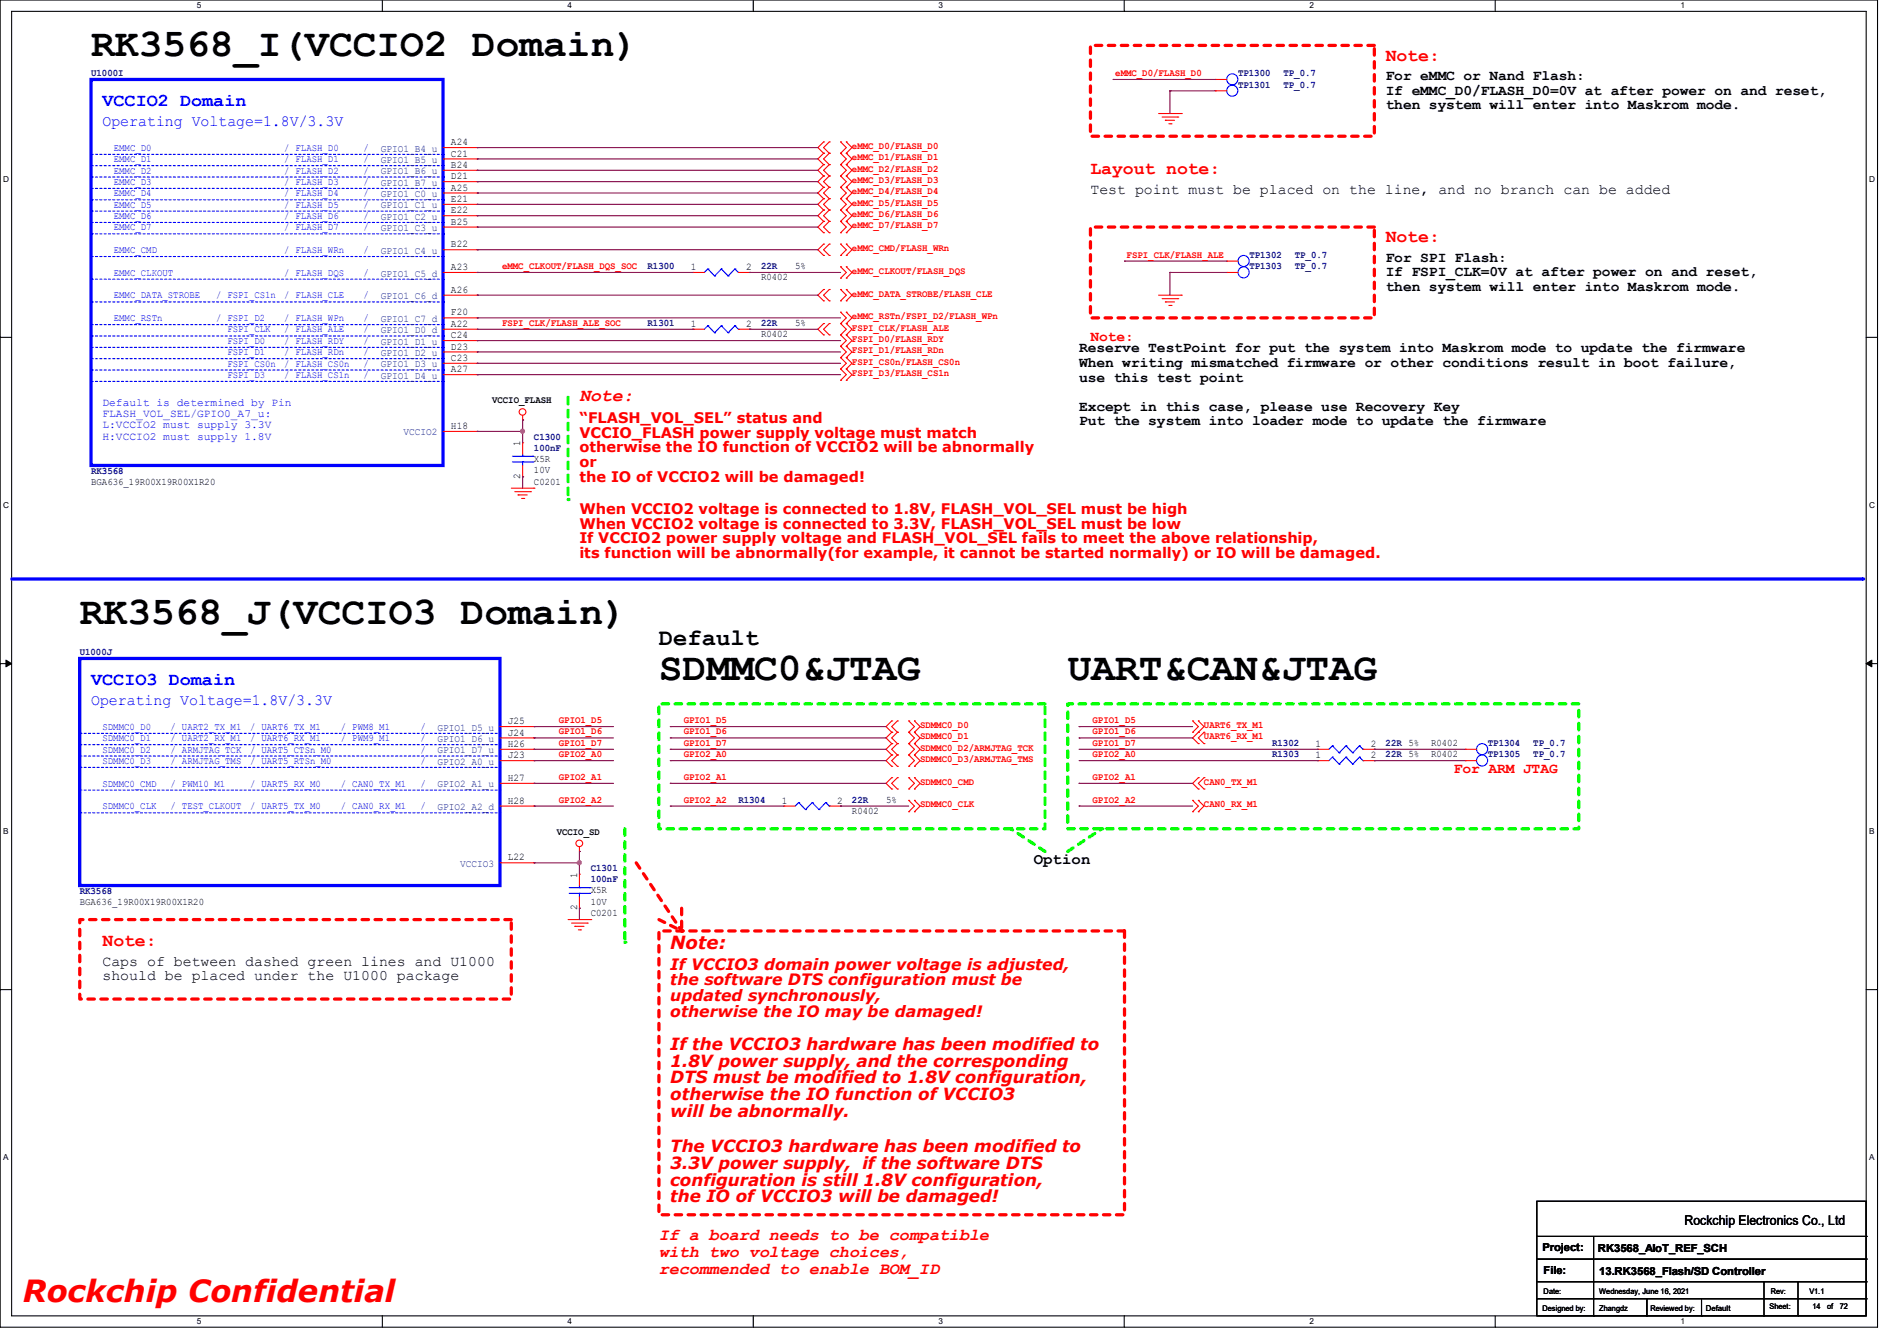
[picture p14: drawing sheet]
<svg xmlns="http://www.w3.org/2000/svg" width="297mm" height="210mm" viewBox="0 0 297 210" stroke-linecap="round" stroke-linejoin="round" font-family="sans-serif">
<defs><g id="words">
<g font-size="6.2">
<text x="14.3" y="8.8">RK3568_I(VCCIO2 Domain)</text>
<text x="12.5" y="97.7">RK3568_J(VCCIO3 Domain)</text>
<text x="103.2" y="106.6">SDMMC0&amp;JTAG</text>
<text x="167.2" y="106.6">UART&amp;CAN&amp;JTAG</text>
</g>
<text font-size="4.8" fill="#f00" x="3.6" y="204">Rockchip Confidential</text>
<text font-size="3.7" x="103.2" y="101">Default</text>
<g font-size="2.8" fill="#f00">
<text x="217" y="9.5">Note:</text>
<text x="170.7" y="27.3">Layout note:</text>
<text x="217" y="37.9">Note:</text>
<text x="90.7" y="62.9">Note:</text>
<text x="16" y="148.2">Note:</text>
<text x="104.9" y="148.6">Note:</text>
</g>
<g font-size="2.8" fill="#00f">
<text x="16" y="16.6">VCCIO2 Domain</text>
<text x="14.3" y="107.3">VCCIO3 Domain</text>
</g>
<g font-size="2.6" fill="#f00">
<text x="104.9" y="164.4">If the VCCIO3 hardware has been modified to</text>
<text x="104.9" y="167">1.8V power supply, and the corresponding</text>
<text x="104.9" y="169.7">DTS must be modified to 1.8V configuration,</text>
<text x="104.9" y="172.3">otherwise the IO function of VCCIO3</text>
<text x="104.9" y="174.9">will be abnormally.</text>
<text x="104.9" y="180.4">The VCCIO3 hardware has been modified to</text>
<text x="104.9" y="183">3.3V power supply, if the software DTS</text>
<text x="104.9" y="185.7">configuration is still 1.8V configuration,</text>
<text x="104.9" y="188.3">the IO of VCCIO3 will be damaged!</text>
<text x="103.2" y="194.2">If a board needs to be compatible</text>
<text x="103.2" y="196.8">with two voltage choices,</text>
<text x="103.2" y="199.5">recommended to enable BOM_ID</text>
</g>
<g font-size="2.5" fill="#00f">
<text x="16" y="19.7">Operating Voltage=1.8V/3.3V</text>
<text x="14.3" y="110.4">Operating Voltage=1.8V/3.3V</text>
</g>
<text font-size="2.5" x="161.8" y="135.3">Option</text>
<g font-size="2.5" fill="#f00">
<text x="104.9" y="151.8">If VCCIO3 domain power voltage is adjusted,</text>
<text x="104.9" y="154.3">the software DTS configuration must be</text>
<text x="104.9" y="156.8">updated synchronously,</text>
<text x="104.9" y="159.2">otherwise the IO may be damaged!</text>
</g>
<g font-size="2.3">
<text x="217" y="12.5">For eMMC or Nand Flash:</text>
<text x="217" y="14.8">If eMMC_D0/FLASH_D0=0V at after power on and reset,</text>
<text x="217" y="17.1">then system will enter into Maskrom mode.</text>
<text x="170.7" y="30.3">Test point must be placed on the line, and no branch can be added</text>
<text x="217" y="41">For SPI Flash:</text>
<text x="217" y="43.3">If FSPI_CLK=0V at after power on and reset,</text>
<text x="217" y="45.6">then system will enter into Maskrom mode.</text>
<text x="169" y="55.2">Reserve TestPoint for put the system into Maskrom mode to update the firmware</text>
<text x="169" y="57.5">When writing mismatched firmware or other conditions result in boot failure,</text>
<text x="169" y="59.8">use this test point</text>
<text x="169" y="64.3">Except in this case, please use Recovery Key</text>
<text x="169" y="66.6">Put the system into loader mode to update the firmware</text>
<text x="16" y="151.2">Caps of between dashed green lines and U1000</text>
<text x="16" y="153.5">should be placed under the U1000 package</text>
</g>
<g font-size="2.3" fill="#f00">
<text x="170.7" y="53.4">Note:</text>
<text x="90.7" y="66.3">“FLASH_VOL_SEL” status and</text>
<text x="90.7" y="68.6">VCCIO_FLASH power supply voltage must match</text>
<text x="90.7" y="70.9">otherwise the IO function of VCCIO2 will be abnormally</text>
<text x="90.7" y="73.2">or</text>
<text x="90.7" y="75.4">the IO of VCCIO2 will be damaged!</text>
<text x="90.7" y="80.5">When VCCIO2 voltage is connected to 1.8V, FLASH_VOL_SEL must be high</text>
<text x="90.7" y="82.8">When VCCIO2 voltage is connected to 3.3V, FLASH_VOL_SEL must be low</text>
<text x="90.7" y="85.1">If VCCIO2 power supply voltage and FLASH_VOL_SEL fails to meet the above relationship,</text>
<text x="90.7" y="87.4">its function will be abnormally(for example, it cannot be started normally) or IO will be damaged.</text>
<text x="227.6" y="121">For ARM JTAG</text>
</g>
<text font-size="2.1" x="263.7" y="191.9">Rockchip Electronics Co., Ltd</text>
<g font-size="1.7" fill="#00f">
<text x="16" y="63.6">Default is determined by Pin</text>
<text x="16" y="65.4">FLASH_VOL_SEL/GPIO0_A7_u:</text>
<text x="16" y="67.1">L:VCCIO2 must supply 3.3V</text>
<text x="16" y="68.8">H:VCCIO2 must supply 1.8V</text>
</g>
<g font-size="1.7">
<text x="241.5" y="196">Project:</text>
<text x="250.2" y="196.1">RK3568_AIoT_REF_SCH</text>
<text x="241.7" y="199.5">File:</text>
<text x="250.4" y="199.7">13.RK3568_Flash/SD Controller</text>
</g>
<g font-size="1.6" fill="#000080">
<text x="14.3" y="11.9">U1000I</text>
<text x="193.8" y="11.9">TP1300</text>
<text x="201" y="11.9">TP_0.7</text>
<text x="193.8" y="13.7">TP1301</text>
<text x="201" y="13.7">TP_0.7</text>
<text x="195.6" y="40.4">TP1302</text>
<text x="202.7" y="40.4">TP_0.7</text>
<text x="101.4" y="42.2">R1300</text>
<text x="119.2" y="42.2">22R</text>
<text x="195.6" y="42.2">TP1303</text>
<text x="202.7" y="42.2">TP_0.7</text>
<text x="101.4" y="51.1">R1301</text>
<text x="119.2" y="51.1">22R</text>
<text x="83.6" y="68.8">C1300</text>
<text x="83.6" y="70.6">100nF</text>
<text x="14.3" y="74.2">RK3568</text>
<text x="12.5" y="102.6">U1000J</text>
<text x="199.2" y="116.8">R1302</text>
<text x="199.2" y="118.6">R1303</text>
<text x="216.9" y="116.8">22R 5%</text>
<text x="216.9" y="118.6">22R 5%</text>
<text x="233" y="116.8">TP1304</text>
<text x="233" y="118.6">TP1305</text>
<text x="240.1" y="116.8">TP_0.7</text>
<text x="240.1" y="118.6">TP_0.7</text>
<text x="115.6" y="125.7">R1304</text>
<text x="133.4" y="125.7">22R</text>
<text x="92.5" y="136.4">C1301</text>
<text x="12.5" y="140">RK3568</text>
<text x="92.5" y="138.2">100nF</text>
</g>
<g font-size="1.6" fill="#f00">
<text x="174.6" y="11.9">eMMC_D0/FLASH_D0</text>
<text x="133.4" y="23.3">eMMC_D0/FLASH_D0</text>
<text x="133.4" y="25.1">eMMC_D1/FLASH_D1</text>
<text x="133.4" y="26.9">eMMC_D2/FLASH_D2</text>
<text x="133.4" y="28.7">eMMC_D3/FLASH_D3</text>
<text x="133.4" y="30.4">eMMC_D4/FLASH_D4</text>
<text x="133.4" y="32.2">eMMC_D5/FLASH_D5</text>
<text x="133.4" y="34">eMMC_D6/FLASH_D6</text>
<text x="133.4" y="35.8">eMMC_D7/FLASH_D7</text>
<text x="133.4" y="39.3">eMMC_CMD/FLASH_WRn</text>
<text x="176.4" y="40.3">FSPI_CLK/FLASH_ALE</text>
<text x="78.6" y="42.1">eMMC_CLKOUT/FLASH_DQS_SOC</text>
<text x="133.4" y="42.9">eMMC_CLKOUT/FLASH_DQS</text>
<text x="133.4" y="46.4">eMMC_DATA_STROBE/FLASH_CLE</text>
<text x="78.6" y="51">FSPI_CLK/FLASH_ALE_SOC</text>
<text x="133.4" y="53.5">FSPI_D0/FLASH_RDY</text>
<text x="133.4" y="50">eMMC_RSTn/FSPI_D2/FLASH_WPn</text>
<text x="133.4" y="51.8">FSPI_CLK/FLASH_ALE</text>
<text x="133.4" y="58.9">FSPI_D3/FLASH_CS1n</text>
<text x="133.4" y="55.3">FSPI_D1/FLASH_RDn</text>
<text x="133.4" y="57.1">FSPI_CS0n/FLASH_CS0n</text>
<text x="87.5" y="113.2">GPIO1_D5</text>
<text x="107.1" y="113.2">GPIO1_D5</text>
<text x="171.1" y="113.2">GPIO1_D5</text>
<text x="87.5" y="115">GPIO1_D6</text>
<text x="87.5" y="116.8">GPIO1_D7</text>
<text x="87.5" y="118.6">GPIO2_A0</text>
<text x="107.1" y="115">GPIO1_D6</text>
<text x="107.1" y="116.8">GPIO1_D7</text>
<text x="107.1" y="118.6">GPIO2_A0</text>
<text x="144.1" y="114">SDMMC0_D0</text>
<text x="144.1" y="115.8">SDMMC0_D1</text>
<text x="144.1" y="117.6">SDMMC0_D2/ARMJTAG_TCK</text>
<text x="144.1" y="119.3">SDMMC0_D3/ARMJTAG_TMS</text>
<text x="171.1" y="115">GPIO1_D6</text>
<text x="171.1" y="116.8">GPIO1_D7</text>
<text x="171.1" y="118.6">GPIO2_A0</text>
<text x="188.5" y="115.8">UART6_RX_M1</text>
<text x="188.5" y="114">UART6_TX_M1</text>
<text x="87.5" y="125.7">GPIO2_A2</text>
<text x="87.5" y="122.1">GPIO2_A1</text>
<text x="107.1" y="125.7">GPIO2_A2</text>
<text x="107.1" y="122.1">GPIO2_A1</text>
<text x="144.1" y="122.9">SDMMC0_CMD</text>
<text x="171.1" y="125.7">GPIO2_A2</text>
<text x="171.1" y="122.1">GPIO2_A1</text>
<text x="188.5" y="122.9">CAN0_TX_M1</text>
<text x="144.1" y="126.4">SDMMC0_CLK</text>
<text x="188.5" y="126.4">CAN0_RX_M1</text>
</g>
<g font-size="1.6" fill="#00f">
<text x="17.8" y="23.6">EMMC_D0</text>
<text x="44.5" y="23.6">/ FLASH_D0</text>
<text x="56.9" y="23.6">/</text>
<text x="17.8" y="25.4">EMMC_D1</text>
<text x="17.8" y="29">EMMC_D3</text>
<text x="17.8" y="27.2">EMMC_D2</text>
<text x="44.5" y="25.4">/ FLASH_D1</text>
<text x="44.5" y="29">/ FLASH_D3</text>
<text x="44.5" y="27.2">/ FLASH_D2</text>
<text x="56.9" y="27.2">/</text>
<text x="56.9" y="25.4">/</text>
<text x="56.9" y="29">/</text>
<text x="17.8" y="32.5">EMMC_D5</text>
<text x="17.8" y="34.3">EMMC_D6</text>
<text x="17.8" y="30.7">EMMC_D4</text>
<text x="44.5" y="34.3">/ FLASH_D6</text>
<text x="44.5" y="32.5">/ FLASH_D5</text>
<text x="44.5" y="30.7">/ FLASH_D4</text>
<text x="56.9" y="32.5">/</text>
<text x="56.9" y="34.3">/</text>
<text x="56.9" y="30.7">/</text>
<text x="17.8" y="36.1">EMMC_D7</text>
<text x="17.8" y="39.6">EMMC_CMD</text>
<text x="44.5" y="36.1">/ FLASH_D7</text>
<text x="44.5" y="39.6">/ FLASH_WRn</text>
<text x="56.9" y="36.1">/</text>
<text x="56.9" y="39.6">/</text>
<text x="17.8" y="43.2">EMMC_CLKOUT</text>
<text x="17.8" y="46.7">EMMC_DATA_STROBE</text>
<text x="33.8" y="46.7">/ FSPI_CS1n</text>
<text x="44.5" y="43.2">/ FLASH_DQS</text>
<text x="44.5" y="46.7">/ FLASH_CLE</text>
<text x="56.9" y="43.2">/</text>
<text x="56.9" y="46.7">/</text>
<text x="17.8" y="50.3">EMMC_RSTn</text>
<text x="33.8" y="50.3">/ FSPI_D2</text>
<text x="35.6" y="53.8">FSPI_D0</text>
<text x="35.6" y="52.1">FSPI_CLK</text>
<text x="44.5" y="53.8">/ FLASH_RDY</text>
<text x="44.5" y="50.3">/ FLASH_WPn</text>
<text x="44.5" y="52.1">/ FLASH_ALE</text>
<text x="56.9" y="52.1">/</text>
<text x="56.9" y="53.8">/</text>
<text x="56.9" y="50.3">/</text>
<text x="35.6" y="59.2">FSPI_D3</text>
<text x="35.6" y="55.6">FSPI_D1</text>
<text x="35.6" y="57.4">FSPI_CS0n</text>
<text x="44.5" y="57.4">/ FLASH_CS0n</text>
<text x="44.5" y="59.2">/ FLASH_CS1n</text>
<text x="44.5" y="55.6">/ FLASH_RDn</text>
<text x="56.9" y="57.4">/</text>
<text x="56.9" y="59.2">/</text>
<text x="56.9" y="55.6">/</text>
<text x="16" y="114.3">SDMMC0_D0</text>
<text x="16" y="119.6">SDMMC0_D3</text>
<text x="16" y="117.9">SDMMC0_D2</text>
<text x="16" y="116.1">SDMMC0_D1</text>
<text x="26.7" y="117.9">/ ARMJTAG_TCK</text>
<text x="26.7" y="119.6">/ ARMJTAG_TMS</text>
<text x="26.7" y="116.1">/ UART2_RX_M1</text>
<text x="26.7" y="114.3">/ UART2_TX_M1</text>
<text x="39.2" y="119.6">/ UART5_RTSn_M0</text>
<text x="39.2" y="114.3">/ UART6_TX_M1</text>
<text x="39.2" y="117.9">/ UART5_CTSn_M0</text>
<text x="39.2" y="116.1">/ UART6_RX_M1</text>
<text x="53.4" y="116.1">/ PWM9_M1</text>
<text x="53.4" y="114.3">/ PWM8_M1</text>
<text x="65.8" y="117.9">/</text>
<text x="65.8" y="114.3">/</text>
<text x="65.8" y="119.6">/</text>
<text x="65.8" y="116.1">/</text>
<text x="16" y="123.2">SDMMC0_CMD</text>
<text x="26.7" y="123.2">/ PWM10_M1</text>
<text x="39.2" y="123.2">/ UART5_RX_M0</text>
<text x="53.4" y="123.2">/ CAN0_TX_M1</text>
<text x="65.8" y="123.2">/</text>
<text x="16" y="126.7">SDMMC0_CLK</text>
<text x="26.7" y="126.7">/ TEST_CLKOUT</text>
<text x="39.2" y="126.7">/ UART5_TX_M0</text>
<text x="53.4" y="126.7">/ CAN0_RX_M1</text>
<text x="65.8" y="126.7">/</text>
</g>
<g font-size="1.6" fill="#004080">
<text x="59.6" y="23.7">GPIO1_B4_u</text>
<text x="59.6" y="25.5">GPIO1_B5_u</text>
<text x="59.6" y="27.3">GPIO1_B6_u</text>
<text x="59.6" y="29.1">GPIO1_B7_u</text>
<text x="59.6" y="30.9">GPIO1_C0_u</text>
<text x="59.6" y="32.6">GPIO1_C1_u</text>
<text x="59.6" y="34.4">GPIO1_C2_u</text>
<text x="59.6" y="36.2">GPIO1_C3_u</text>
<text x="59.6" y="39.8">GPIO1_C4_u</text>
<text x="59.6" y="43.3">GPIO1_C5_d</text>
<text x="59.6" y="46.9">GPIO1_C6_d</text>
<text x="59.6" y="50.4">GPIO1_C7_d</text>
<text x="59.6" y="52.2">GPIO1_D0_d</text>
<text x="59.6" y="54">GPIO1_D1_u</text>
<text x="59.6" y="55.8">GPIO1_D2_u</text>
<text x="59.6" y="57.5">GPIO1_D3_u</text>
<text x="59.6" y="59.3">GPIO1_D4_u</text>
<text x="63.2" y="68.2">VCCIO2</text>
<text x="68.5" y="114.4">GPIO1_D5_u</text>
<text x="68.5" y="116.2">GPIO1_D6_u</text>
<text x="68.5" y="118">GPIO1_D7_u</text>
<text x="68.5" y="119.8">GPIO2_A0_u</text>
<text x="68.5" y="123.3">GPIO2_A1_u</text>
<text x="68.5" y="126.9">GPIO2_A2_d</text>
<text x="72.1" y="135.8">VCCIO3</text>
</g>
<g font-size="1.6">
<text x="70.6" y="22.7">A24</text>
<text x="70.6" y="24.5">C21</text>
<text x="70.6" y="26.3">B24</text>
<text x="70.6" y="28.1">D21</text>
<text x="70.6" y="29.8">A25</text>
<text x="70.6" y="31.6">E21</text>
<text x="70.6" y="33.4">E22</text>
<text x="70.6" y="35.2">B25</text>
<text x="70.6" y="38.7">B22</text>
<text x="70.6" y="42.3">A23</text>
<text x="70.6" y="45.8">A26</text>
<text x="108.2" y="42.3">1</text>
<text x="116.8" y="42.3">2</text>
<text x="119.2" y="43.9">R0402</text>
<text x="124.5" y="42.1">5%</text>
<text x="70.6" y="49.4">F20</text>
<text x="70.6" y="51.2">A22</text>
<text x="70.6" y="53">C24</text>
<text x="108.2" y="51.2">1</text>
<text x="116.8" y="51.2">2</text>
<text x="119.2" y="52.8">R0402</text>
<text x="124.5" y="51">5%</text>
<text x="70.6" y="54.7">D23</text>
<text x="70.6" y="56.5">C23</text>
<text x="70.6" y="58.3">A27</text>
<text x="77" y="63.2">VCCIO_FLASH</text>
<text x="70.6" y="67.2">H18</text>
<text x="81.5" y="69.9" transform="rotate(-90 81.5 69.9)">1</text>
<text x="14.3" y="75.9">BGA636_19R00X19R00X1R20</text>
<text x="81.5" y="75" transform="rotate(-90 81.5 75)">2</text>
<text x="83.6" y="75.9">C0201</text>
<text x="83.6" y="72.3">X5R</text>
<text x="83.6" y="74.1">10V</text>
<text x="79.5" y="113.4">J25</text>
<text x="79.5" y="115.2">J24</text>
<text x="79.5" y="117">H26</text>
<text x="79.5" y="118.7">J23</text>
<text x="206" y="117">1</text>
<text x="206" y="118.7">1</text>
<text x="214.6" y="117">2</text>
<text x="214.6" y="118.7">2</text>
<text x="224.1" y="116.8">R0402</text>
<text x="224.1" y="118.6">R0402</text>
<text x="79.5" y="122.3">H27</text>
<text x="79.5" y="125.9">H28</text>
<text x="122.4" y="125.9">1</text>
<text x="131.1" y="125.9">2</text>
<text x="138.7" y="125.7">5%</text>
<text x="87.2" y="130.7">VCCIO_SD</text>
<text x="133.4" y="127.5">R0402</text>
<text x="79.5" y="134.7">L22</text>
<text x="90.3" y="137.5" transform="rotate(-90 90.3 137.5)">1</text>
<text x="12.5" y="141.7">BGA636_19R00X19R00X1R20</text>
<text x="90.3" y="142.6" transform="rotate(-90 90.3 142.6)">2</text>
<text x="92.5" y="143.5">C0201</text>
<text x="92.5" y="139.9">X5R</text>
<text x="92.5" y="141.7">10V</text>
</g>
<g font-size="1.3">
<text x="30.8" y="1.3">5</text>
<text x="88.9" y="1.3">4</text>
<text x="146.9" y="1.3">3</text>
<text x="205" y="1.3">2</text>
<text x="263.1" y="1.3">1</text>
<text x=".5" y="28.4">D</text>
<text x="292.7" y="28.4">D</text>
<text x=".5" y="79.5">C</text>
<text x="292.7" y="79.5">C</text>
<text x=".5" y="130.6">B</text>
<text x="292.7" y="130.6">B</text>
<text x=".5" y="181.7">A</text>
<text x="292.7" y="181.7">A</text>
<text x="30.8" y="207.4">5</text>
<text x="88.9" y="207.4">4</text>
<text x="146.9" y="207.4">3</text>
<text x="205" y="207.4">2</text>
<text x="263.1" y="207.4">1</text>
</g>
<g font-size="1.2">
<text x="241.7" y="202.6">Date:</text>
<text x="250.4" y="202.6">Wednesday, June 16, 2021</text>
<text x="277.2" y="202.6">Rev:</text>
<text x="283.3" y="202.6">V1.1</text>
<text x="241.5" y="205.3">Designed by:</text>
<text x="250.4" y="205.3">Zhangdz</text>
<text x="258.4" y="205.3">Reviewed by:</text>
<text x="267.1" y="205.3">Default</text>
<text x="277.1" y="205.1">Sheet:</text>
<text x="283.8" y="205.1">14</text>
<text x="286.1" y="205.1">of</text>
<text x="288.1" y="205.1">72</text>
</g>
</g></defs>
<path d="M0 0h294v207.9h-294zM1.8 1.8h290.4v204.3h-290.4z" fill="none" stroke="#000" stroke-width=".17"/>
<g fill="#fff">
<path d="M30.8 .2h.7v1.4h-.7z"/>
<path d="M30.8 206.2h.7v1.4h-.7z"/>
</g>
<path d="M59.9 0v1.8M59.9 206.1v1.8" fill="none" stroke="#000" stroke-width=".17"/>
<g fill="#fff">
<path d="M88.9 .2h.6v1.4h-.6z"/>
<path d="M88.9 206.2h.6v1.4h-.6z"/>
</g>
<path d="M117.9 0v1.8M117.9 206.1v1.8" fill="none" stroke="#000" stroke-width=".17"/>
<g fill="#fff">
<path d="M146.9 .2h.7v1.4h-.7z"/>
<path d="M146.9 206.2h.7v1.4h-.7z"/>
</g>
<path d="M176 0v1.8M176 206.1v1.8" fill="none" stroke="#000" stroke-width=".17"/>
<g fill="#fff">
<path d="M205 .2h.7v1.4h-.7z"/>
<path d="M205 206.2h.7v1.4h-.7z"/>
</g>
<path d="M234.1 0v1.8M234.1 206.1v1.8" fill="none" stroke="#000" stroke-width=".17"/>
<g fill="#fff">
<path d="M263.1 .2h.7v1.4h-.7z"/>
<path d="M263.1 206.2h.7v1.4h-.7z"/>
<path d="M.5 27.3h.9v1.4h-.9z"/>
<path d="M292.7 27.3h.8v1.4h-.8z"/>
<path d="M.5 78.4h.9v1.4h-.9z"/>
<path d="M292.7 78.4h.8v1.4h-.8z"/>
</g>
<path d="M0 52.8h1.8M292.2 52.8h1.8" fill="none" stroke="#000" stroke-width=".17"/>
<g fill="#fff">
<path d="M.5 129.5h.8v1.4h-.8z"/>
<path d="M292.7 129.5h.8v1.4h-.8z"/>
</g>
<path d="M0 103.9h1.8M292.2 103.9h1.8" fill="none" stroke="#000" stroke-width=".17"/>
<path d="M.9 103.4l.9 .5-.9 .5zM292.2 103.9l.9-.5v1z" fill="#000" stroke="#000" stroke-width=".16"/>
<g fill="#fff">
<path d="M.5 180.5h.8v1.4h-.8z"/>
<path d="M292.7 180.5h.8v1.4h-.8z"/>
</g>
<path d="M0 155h1.8M292.2 155h1.8" fill="none" stroke="#000" stroke-width=".17"/>
<path d="M1.8 90.7h289.8" fill="none" stroke="#00f" stroke-width=".51"/>
<circle cx="291.6" cy="90.7" r=".25" fill="#00f"/>
<path d="M88.9 62.2v16" fill="none" stroke="#0f0" stroke-width=".51" stroke-dasharray="1 1"/>
<circle cx="88.9" cy="78.2" r=".25" fill="#0f0" stroke-dasharray="1 1"/>
<path d="M97.8 129.8v17.8" fill="none" stroke="#0f0" stroke-width=".51" stroke-dasharray="1 1"/>
<circle cx="97.8" cy="147.6" r=".25" fill="#0f0" stroke-dasharray="1 1"/>
<path d="M170.7 7.1h44.5v14.2h-44.5zM12.5 144h67.6v12.5h-67.6z" fill="none" stroke="#f00" stroke-width=".51" stroke-dasharray="1 1"/>
<path d="M103.2 110.2h60.4v19.6h-60.4zM167.2 110.2h80v19.6h-80zM163.6 133.3l-5.3-3.5" fill="none" stroke="#0f0" stroke-width=".51" stroke-dasharray="1 1"/>
<circle cx="158.3" cy="129.8" r=".25" fill="#0f0" stroke-dasharray="1 1"/>
<path d="M167.2 133.3l5.3-3.5" fill="none" stroke="#0f0" stroke-width=".51" stroke-dasharray="1 1"/>
<circle cx="172.5" cy="129.8" r=".25" fill="#0f0" stroke-dasharray="1 1"/>
<path d="M170.7 35.6h44.5v14.2h-44.5zM103.2 145.8h72.9v44.4h-72.9zM106.7 142.2v3.6" fill="none" stroke="#f00" stroke-width=".51" stroke-dasharray="1 1"/>
<circle cx="106.7" cy="145.8" r=".25" fill="#f00" stroke-dasharray="1 1"/>
<path d="M103.2 144l3.5 1.8" fill="none" stroke="#f00" stroke-width=".51" stroke-dasharray="1 1"/>
<circle cx="106.7" cy="145.8" r=".25" fill="#f00" stroke-dasharray="1 1"/>
<path d="M99.6 135.1l7.1 10.7" fill="none" stroke="#f00" stroke-width=".51" stroke-dasharray="1 1"/>
<circle cx="106.7" cy="145.8" r=".25" fill="#f00" stroke-dasharray="1 1"/>
<g fill="none" stroke="#f00" stroke-width=".17">
<path d="M181.4 17.8h3.6M181.9 18.3h2.5M182.5 18.8h.1M182.5 18.8h1.4M183 19.4h.3M183.3 19.4h.1M184.4 18.3h.1M185 17.8h.1M190.3 12.4h.1M190.3 14.2h.1M190.3 12.4h1.8M190.3 14.2h1.8"/>
<path d="M69.4 23.1h5.3M69.4 24.9h5.3M69.4 26.7h5.3M69.4 28.4h5.3M69.4 30.2h5.3M69.4 32h5.3M69.4 33.8h5.3M69.4 35.6h5.3M69.4 39.1h5.3M74.7 23.1h.1M74.7 24.9h.1M74.7 26.7h.1"/>
<path d="M74.7 28.4h.1M74.7 30.2h.1M74.7 32h.1M74.7 33.8h.1M74.7 35.6h.1M74.7 39.1h.1M128.9 22.2h.1M128.9 24h.1M128.9 25.8h.1M128.9 27.6h.1M128.9 29.3h.1M128.9 31.1h.1"/>
<path d="M128.9 32.9h.1M128.9 34.7h.1M128.9 36.4h.1M128.9 38.2h.1M128.9 22.2l-.8 .9 .8 .9M128.9 27.6l-.8 .8 .8 .9M128.9 24l-.8 .9 .8 .9M128.9 29.3l-.8 .9 .8 .9M128.9 25.8l-.8 .9 .8 .9M128.9 31.1l-.8 .9 .8 .9M128.9 32.9l-.8 .9 .8 .9M128.9 34.7l-.8 .9 .8 .8"/>
<path d="M128.9 38.2l-.8 .9 .8 .9M129.8 24h.1M129.8 22.2h.1M129.8 25.8h.1M129.8 27.6h.1M129.8 29.3h.1M129.8 31.1h.1M129.8 32.9h.1M129.8 34.7h.1M129.8 36.4h.1M129.8 38.2h.1M129.8 22.2l-.9 .9 .9 .9"/>
<path d="M129.8 25.8l-.9 .9 .9 .9M129.8 24l-.9 .9 .9 .9M129.8 27.6l-.9 .8 .9 .9M129.8 29.3l-.9 .9 .9 .9M129.8 31.1l-.9 .9 .9 .9M129.8 32.9l-.9 .9 .9 .9M129.8 34.7l-.9 .9 .9 .8M129.8 38.2l-.9 .9 .9 .9M131.6 24h.1M131.6 22.2h.1M131.6 25.8h.1M131.6 27.6h.1"/>
<path d="M131.6 29.3h.1M131.6 31.1h.1M131.6 32.9h.1M131.6 34.7h.1M131.6 36.4h.1M131.6 38.2h.1M131.6 25.8l.9 .9-.9 .9M131.6 22.2l.9 .9-.9 .9M131.6 27.6l.9 .8-.9 .9M131.6 24l.9 .9-.9 .9M131.6 29.3l.9 .9-.9 .9M131.6 32.9l.9 .9-.9 .9"/>
<path d="M131.6 34.7l.9 .9-.9 .8M131.6 31.1l.9 .9-.9 .9M131.6 38.2l.9 .9-.9 .9M132.5 24h.1M132.5 22.2h.1M132.5 25.8h.1M132.5 27.6h.1M132.5 29.3h.1M132.5 31.1h.1M132.5 32.9h.1M132.5 34.7h.1M132.5 36.4h.1"/>
<path d="M132.5 38.2h.1M132.5 27.6l.9 .8-.9 .9M132.5 22.2l.9 .9-.9 .9M132.5 29.3l.9 .9-.9 .9M132.5 24l.9 .9-.9 .9M132.5 25.8l.9 .9-.9 .9M132.5 32.9l.9 .9-.9 .9M132.5 34.7l.9 .9-.9 .8M132.5 31.1l.9 .9-.9 .9M132.5 38.2l.9 .9-.9 .9M69.4 46.2h5.3M69.4 42.7h5.3"/>
<path d="M69.4 49.8h5.3M69.4 51.6h5.3M69.4 53.3h5.3M69.4 55.1h5.3M69.4 56.9h5.3M69.4 58.7h5.3M74.7 42.7h.1M74.7 46.2h.1M74.7 49.8h.1M74.7 51.6h.1M74.7 53.3h.1M74.7 55.1h.1"/>
<path d="M74.7 56.9h.1M74.7 58.7h.1M108.5 42.7h.1M108.5 51.6h.1M108.5 42.7h1.8M108.5 51.6h1.8M115.6 42.7h1.8M115.6 51.6h1.8M117.4 42.7h.1M117.4 51.6h.1M128.9 40h.1M128.9 45.3h.1"/>
<path d="M128.9 47.1h.1M128.9 50.7h.1M128.9 52.5h.1M128.9 45.3l-.8 .9 .8 .9M128.9 50.7l-.8 .9 .8 .9M129.8 40h.1M129.8 47.1h.1M129.8 45.3h.1M129.8 52.5h.1M129.8 50.7h.1M129.8 45.3l-.9 .9 .9 .9M129.8 50.7l-.9 .9 .9 .9"/>
<path d="M131.6 40h.1M131.6 43.6h.1M131.6 41.8h.1M131.6 59.6h.1M131.6 57.8h.1M131.6 56h.1M131.6 54.2h.1M131.6 52.5h.1M131.6 50.7h.1M131.6 48.9h.1M131.6 47.1h.1M131.6 45.3h.1"/>
<path d="M131.6 41.8l.9 .9-.9 .9M131.6 57.8l.9 .9-.9 .9M131.6 54.2l.9 .9-.9 .9M131.6 52.5l.9 .8-.9 .9M131.6 48.9l.9 .9-.9 .9M131.6 45.3l.9 .9-.9 .9M131.6 56l.9 .9-.9 .9M131.6 50.7l.9 .9-.9 .9M132.5 40h.1M132.5 43.6h.1M132.5 41.8h.1M132.5 59.6h.1"/>
<path d="M132.5 57.8h.1M132.5 56h.1M132.5 54.2h.1M132.5 52.5h.1M132.5 50.7h.1M132.5 48.9h.1M132.5 47.1h.1M132.5 45.3h.1M132.5 41.8l.9 .9-.9 .9M132.5 57.8l.9 .9-.9 .9M132.5 54.2l.9 .9-.9 .9M132.5 52.5l.9 .8-.9 .9"/>
<path d="M132.5 48.9l.9 .9-.9 .9M132.5 50.7l.9 .9-.9 .9M132.5 45.3l.9 .9-.9 .9M132.5 56l.9 .9-.9 .9M181.4 46.2h3.6M181.9 46.8h2.5M182.5 47.3h.1M182.5 47.3h1.4M183 47.8h.3M183.3 47.8h.1M184.4 46.8h.1M185 46.2h.1"/>
<path d="M192.1 42.7h.1M192.1 40.9h.1M192.1 42.7h1.7M192.1 40.9h1.7M69.4 67.6h5.3M74.7 67.6h.1M80.1 76.5h3.5M80.6 77h2.5M81.1 77.5h.1M81.1 77.5h1.4M81.7 78.1h.3M81.8 65.8h.1"/>
<path d="M81.8 69.3h.1M81.8 74.7h.1M81.8 65.1v.7M81.8 69.3v1.8M81.8 72.9v1.8M82 78.1h.1M83.1 77h.1M83.6 76.5h.1M78.3 113.8h5.3M78.3 115.6h5.3M78.3 117.3h5.3M78.3 119.1h5.3"/>
<path d="M83.6 113.8h.1M83.6 115.6h.1M83.6 117.3h.1M83.6 119.1h.1M139.6 112.9h.1M139.6 114.7h.1M139.6 116.5h.1M139.6 118.2h.1M139.6 112.9l-.9 .9 .9 .9M139.6 118.2l-.9 .9 .9 .9M139.6 114.7l-.9 .9 .9 .9M139.6 116.5l-.9 .8 .9 .9"/>
<path d="M140.5 114.7h.1M140.5 112.9h.1M140.5 116.5h.1M140.5 118.2h.1M140.5 112.9l-.9 .9 .9 .9M140.5 116.5l-.9 .8 .9 .9M140.5 114.7l-.9 .9 .9 .9M140.5 118.2l-.9 .9 .9 .9M142.3 114.7h.1M142.3 112.9h.1M142.3 116.5h.1M142.3 118.2h.1"/>
<path d="M142.3 116.5l.9 .8-.9 .9M142.3 112.9l.9 .9-.9 .9M142.3 118.2l.9 .9-.9 .9M142.3 114.7l.9 .9-.9 .9M143.2 114.7h.1M143.2 112.9h.1M143.2 116.5h.1M143.2 118.2h.1M143.2 116.5l.9 .8-.9 .9M143.2 118.2l.9 .9-.9 .9M143.2 112.9l.9 .9-.9 .9M143.2 114.7l.9 .9-.9 .9"/>
<path d="M186.7 114.7h.1M186.7 112.9h.1M186.7 112.9l.9 .9-.9 .9M187.6 114.7h.1M187.6 116.5h.1M187.6 112.9h.1M187.6 112.9l.9 .9-1.8 1.8 .9 .9M188.5 116.5h.1M188.5 114.7h.1M188.5 114.7l-.9 .9 .9 .9M206.3 117.3h.1M206.3 119.1h.1"/>
<path d="M206.3 117.3h1.8M206.3 119.1h1.8M213.4 117.3h1.8M213.4 119.1h1.8M215.2 117.3h.1M215.2 119.1h.1M229.4 117.3h.1M229.4 119.1h.1M229.4 117.3h1.8M229.4 119.1h1.8M78.3 122.7h5.3M78.3 126.2h5.3"/>
<path d="M78.3 135.1h5.3M83.6 122.7h.1M83.6 126.2h.1M83.6 135.1h.1M90.7 133.3h.1M90.7 136.9h.1M90.7 132.6v.7M90.7 136.9v1.8M122.7 126.2h.1M122.7 126.2h1.8M129.8 126.2h1.8M131.6 126.2h.1"/>
<path d="M139.6 121.8h.1M139.6 123.6h.1M139.6 120h.1M139.6 121.8l-.9 .9 .9 .9M140.5 123.6h.1M140.5 121.8h.1M140.5 120h.1M140.5 121.8l-.9 .9 .9 .9M142.3 123.6h.1M142.3 121.8h.1M142.3 120h.1M142.3 127.1h.1"/>
<path d="M142.3 125.3h.1M142.3 125.3l.9 .9-.9 .9M142.3 121.8l.9 .9-.9 .9M143.2 123.6h.1M143.2 121.8h.1M143.2 120h.1M143.2 127.1h.1M143.2 125.3h.1M143.2 121.8l.9 .9-.9 .9M143.2 125.3l.9 .9-.9 .9M186.7 127.1h.1M186.7 125.3h.1"/>
<path d="M186.7 125.3l.9 .9-.9 .9M187.6 121.8h.1M187.6 123.6h.1M187.6 127.1h.1M187.6 125.3h.1M187.6 121.8l-.9 .9 .9 .9M187.6 125.3l.9 .9-.9 .9M188.5 123.6h.1M188.5 121.8h.1M188.5 121.8l-.9 .9 .9 .9M88.9 144h3.6M89.5 144.6h2.4"/>
<path d="M90 145.1h.1M90 145.1h1.4M90.6 145.6h.3M90.7 142.2h.1M90.7 140.5v1.7M90.9 145.6h.1M91.9 144.6h.1M92.5 144h.1"/>
<circle cx="81.8" cy="64.5" r=".52"/>
<circle cx="90.7" cy="132.1" r=".52"/>
</g>
<g fill="none" stroke="#000" stroke-width=".17">
<path d="M240.6 188.1h51.6v18h-51.6zM240.6 193.6h51.6M240.6 197.2h51.6M249.5 193.6v12.5M292.2 193.6h.1M292.2 197.2h.1M240.6 200.7h51.6M240.6 203.4h51.6M249.5 206.1h.1M257.9 206.1h.1M257.9 203.4v2.7M266.4 206.1h.1"/>
<path d="M266.4 203.4v2.7M276.2 206.1h.1M276.2 200.7v5.4M281.5 206.1h.1M281.5 200.7v5.4M292.2 200.7h.1M292.2 203.4h.1"/>
</g>
<g fill="none" stroke="#00f" stroke-width=".17">
<path d="M110.8 42.1h.1M110.8 51h.1M110.8 42.1l-.5 .6M110.8 42.1l1.1 1.1M110.8 51l-.5 .6M110.8 51l1.1 1.1M111.9 43.2h.1M111.9 52.1h.1M112.9 42.1h.1M112.9 51h.1M112.9 42.1l-1 1.1M112.9 42.1l1.1 1.1"/>
<path d="M112.9 51l-1 1.1M112.9 51l1.1 1.1M114 43.2h.1M114 52.1h.1M115.1 42.1h.1M115.1 51h.1M115.1 42.1l-1.1 1.1M115.1 42.1l.5 .6M115.1 51l-1.1 1.1M115.1 51l.5 .6M115.6 42.7h.1M115.6 51.6h.1"/>
<path d="M80.2 72.3h3.2M80.2 71.5h3.2M81.8 71.5h.1M81.8 72.3h.1M81.8 71.1v.4M81.8 72.3v.6M83.4 72.3h.1M83.4 71.5h.1M208.6 116.8h.1M208.6 118.6h.1M208.6 116.8l-.5 .5M208.6 116.8l1.1 1.1"/>
<path d="M208.6 118.6l-.5 .5M208.6 118.6l1.1 1.1M209.7 117.9h.1M209.7 119.7h.1M210.7 116.8h.1M210.7 118.6h.1M210.7 116.8l-1 1.1M210.7 116.8l1.1 1.1M210.7 118.6l-1 1.1M210.7 118.6l1.1 1.1M211.8 117.9h.1M211.8 119.7h.1"/>
<path d="M212.9 116.8h.1M212.9 118.6h.1M212.9 116.8l-1.1 1.1M212.9 116.8l.5 .5M212.9 118.6l-1.1 1.1M212.9 118.6l.5 .5M213.4 117.3h.1M213.4 119.1h.1M89.1 139.9h3.2M89.1 139h3.2M90.7 139h.1M90.7 139.9h.1"/>
<path d="M90.7 138.7v.3M90.7 139.9v.6M92.3 139.9h.1M92.3 139h.1M125.1 125.7h.1M125.1 125.7l-.6 .5M125.1 125.7l1 1.1M126.1 126.8h.1M127.2 125.7h.1M127.2 125.7l-1.1 1.1M127.2 125.7l1 1.1M128.2 126.8h.1"/>
<path d="M129.3 125.7h.1M129.3 125.7l-1.1 1.1M129.3 125.7l.5 .5M129.8 126.2h.1"/>
<circle cx="192.9" cy="14.2" r=".87"/>
<circle cx="192.9" cy="12.4" r=".87"/>
<circle cx="194.7" cy="42.7" r=".87"/>
<circle cx="194.7" cy="40.9" r=".87"/>
<circle cx="232" cy="119.1" r=".87"/>
<circle cx="232" cy="117.3" r=".87"/>
</g>
<g fill="none" stroke="#00f" stroke-width=".17" stroke-dasharray=".3 .3">
<path d="M14.3 29.5h55.1M14.3 33.1h55.1M14.3 26h55.1M14.3 36.6h55.1M14.3 24.2h55.1M14.3 31.3h55.1M14.3 34.8h55.1M14.3 27.7h55.1M69.4 29.5h.1M69.4 33.1h.1M69.4 26h.1M69.4 36.6h.1"/>
<path d="M69.4 24.2h.1M69.4 31.3h.1M69.4 34.8h.1M69.4 27.7h.1M14.3 52.6h55.1M14.3 56.2h55.1M14.3 54.4h55.1M14.3 58h55.1M14.3 43.7h55.1M14.3 59.7h55.1M14.3 50.8h55.1M14.3 40.2h55.1"/>
<path d="M14.3 47.3h55.1M69.4 52.6h.1M69.4 56.2h.1M69.4 54.4h.1M69.4 58h.1M69.4 43.7h.1M69.4 59.7h.1M69.4 50.8h.1M69.4 40.2h.1M69.4 47.3h.1M12.5 116.6h65.8M12.5 118.4h65.8"/>
<path d="M12.5 114.9h65.8M78.3 116.6h.1M78.3 118.4h.1M78.3 114.9h.1M12.5 127.3h65.8M12.5 120.2h65.8M12.5 123.7h65.8M78.3 127.3h.1M78.3 120.2h.1M78.3 123.7h.1"/>
</g>
<path d="M14.3 12.4h55.1v60.5h-55.1zM12.5 103.1h65.8v35.6h-65.8z" fill="none" stroke="#00f" stroke-width=".51"/>
<g fill="none" stroke="#800040" stroke-width=".17">
<path d="M174.3 12.4h.1M174.3 12.4h16M183.2 14.2h.1M183.2 14.2v3.6M183.2 14.2h7.1M74.7 39.1h.1M74.7 35.6h.1M74.7 33.8h.1M74.7 32h.1M74.7 30.2h.1M74.7 28.4h.1M74.7 26.7h.1"/>
<path d="M74.7 24.9h.1M74.7 23.1h.1M74.7 39.1h53.4M74.7 35.6h53.4M74.7 33.8h53.4M74.7 32h53.4M74.7 30.2h53.4M74.7 28.4h53.4M74.7 26.7h53.4M74.7 24.9h53.4M74.7 23.1h53.4M74.7 58.7h.1"/>
<path d="M74.7 55.1h.1M74.7 53.3h.1M74.7 49.8h.1M74.7 42.7h.1M74.7 46.2h.1M74.7 56.9h.1M74.7 58.7h56.9M74.7 55.1h56.9M74.7 53.3h56.9M74.7 51.6h33.8M74.7 49.8h56.9M74.7 42.7h33.8"/>
<path d="M74.7 46.2h53.4M74.7 56.9h56.9M108.5 51.6h.1M117.4 42.7h.1M117.4 51.6h.1M117.4 51.6h10.7M117.4 42.7h14.2M176.1 40.9h.1M176.1 40.9h16M183.2 42.7h.1M183.2 42.7h8.9M183.2 42.7v3.5"/>
<path d="M74.7 67.6h.1M74.7 67.6h7.1M81.8 65.8h.1M81.8 67.6h.1M81.8 74.7h.1M81.8 65.8v3.5M81.8 74.7v1.8M83.6 113.8h.1M83.6 115.6h.1M83.6 117.3h.1M83.6 119.1h.1M83.6 113.8h12.5"/>
<path d="M83.6 115.6h12.5M83.6 117.3h12.5M83.6 119.1h12.5M104.9 113.8h.1M104.9 115.6h.1M104.9 117.3h.1M104.9 119.1h.1M104.9 113.8h33.8M104.9 115.6h33.8M104.9 117.3h33.8M104.9 119.1h33.8M169 113.8h.1"/>
<path d="M169 115.6h.1M169 113.8h17.7M169 115.6h17.7M169 117.3h37.3M169 119.1h37.3M206.3 117.3h.1M206.3 119.1h.1M215.2 119.1h.1M215.2 117.3h.1M215.2 117.3h14.2M215.2 119.1h14.2M83.6 135.1h.1"/>
<path d="M83.6 126.2h.1M83.6 122.7h.1M83.6 135.1h7.1M83.6 126.2h12.5M83.6 122.7h12.5M90.7 133.3h.1M90.7 135.1h.1M90.7 133.3v3.6M104.9 126.2h.1M104.9 122.7h.1M104.9 126.2h17.8M104.9 122.7h33.8"/>
<path d="M131.6 126.2h.1M131.6 126.2h10.7M169 126.2h.1M169 122.7h.1M169 126.2h17.7M169 122.7h17.7M90.7 142.2h.1M90.7 142.2v1.8"/>
</g>
<g fill="#f0f" stroke="#f0f" stroke-width=".17">
<circle cx="81.8" cy="67.5" r=".32"/>
<circle cx="90.7" cy="135.1" r=".32"/>
</g>
<use href="#words"/>
</svg>
